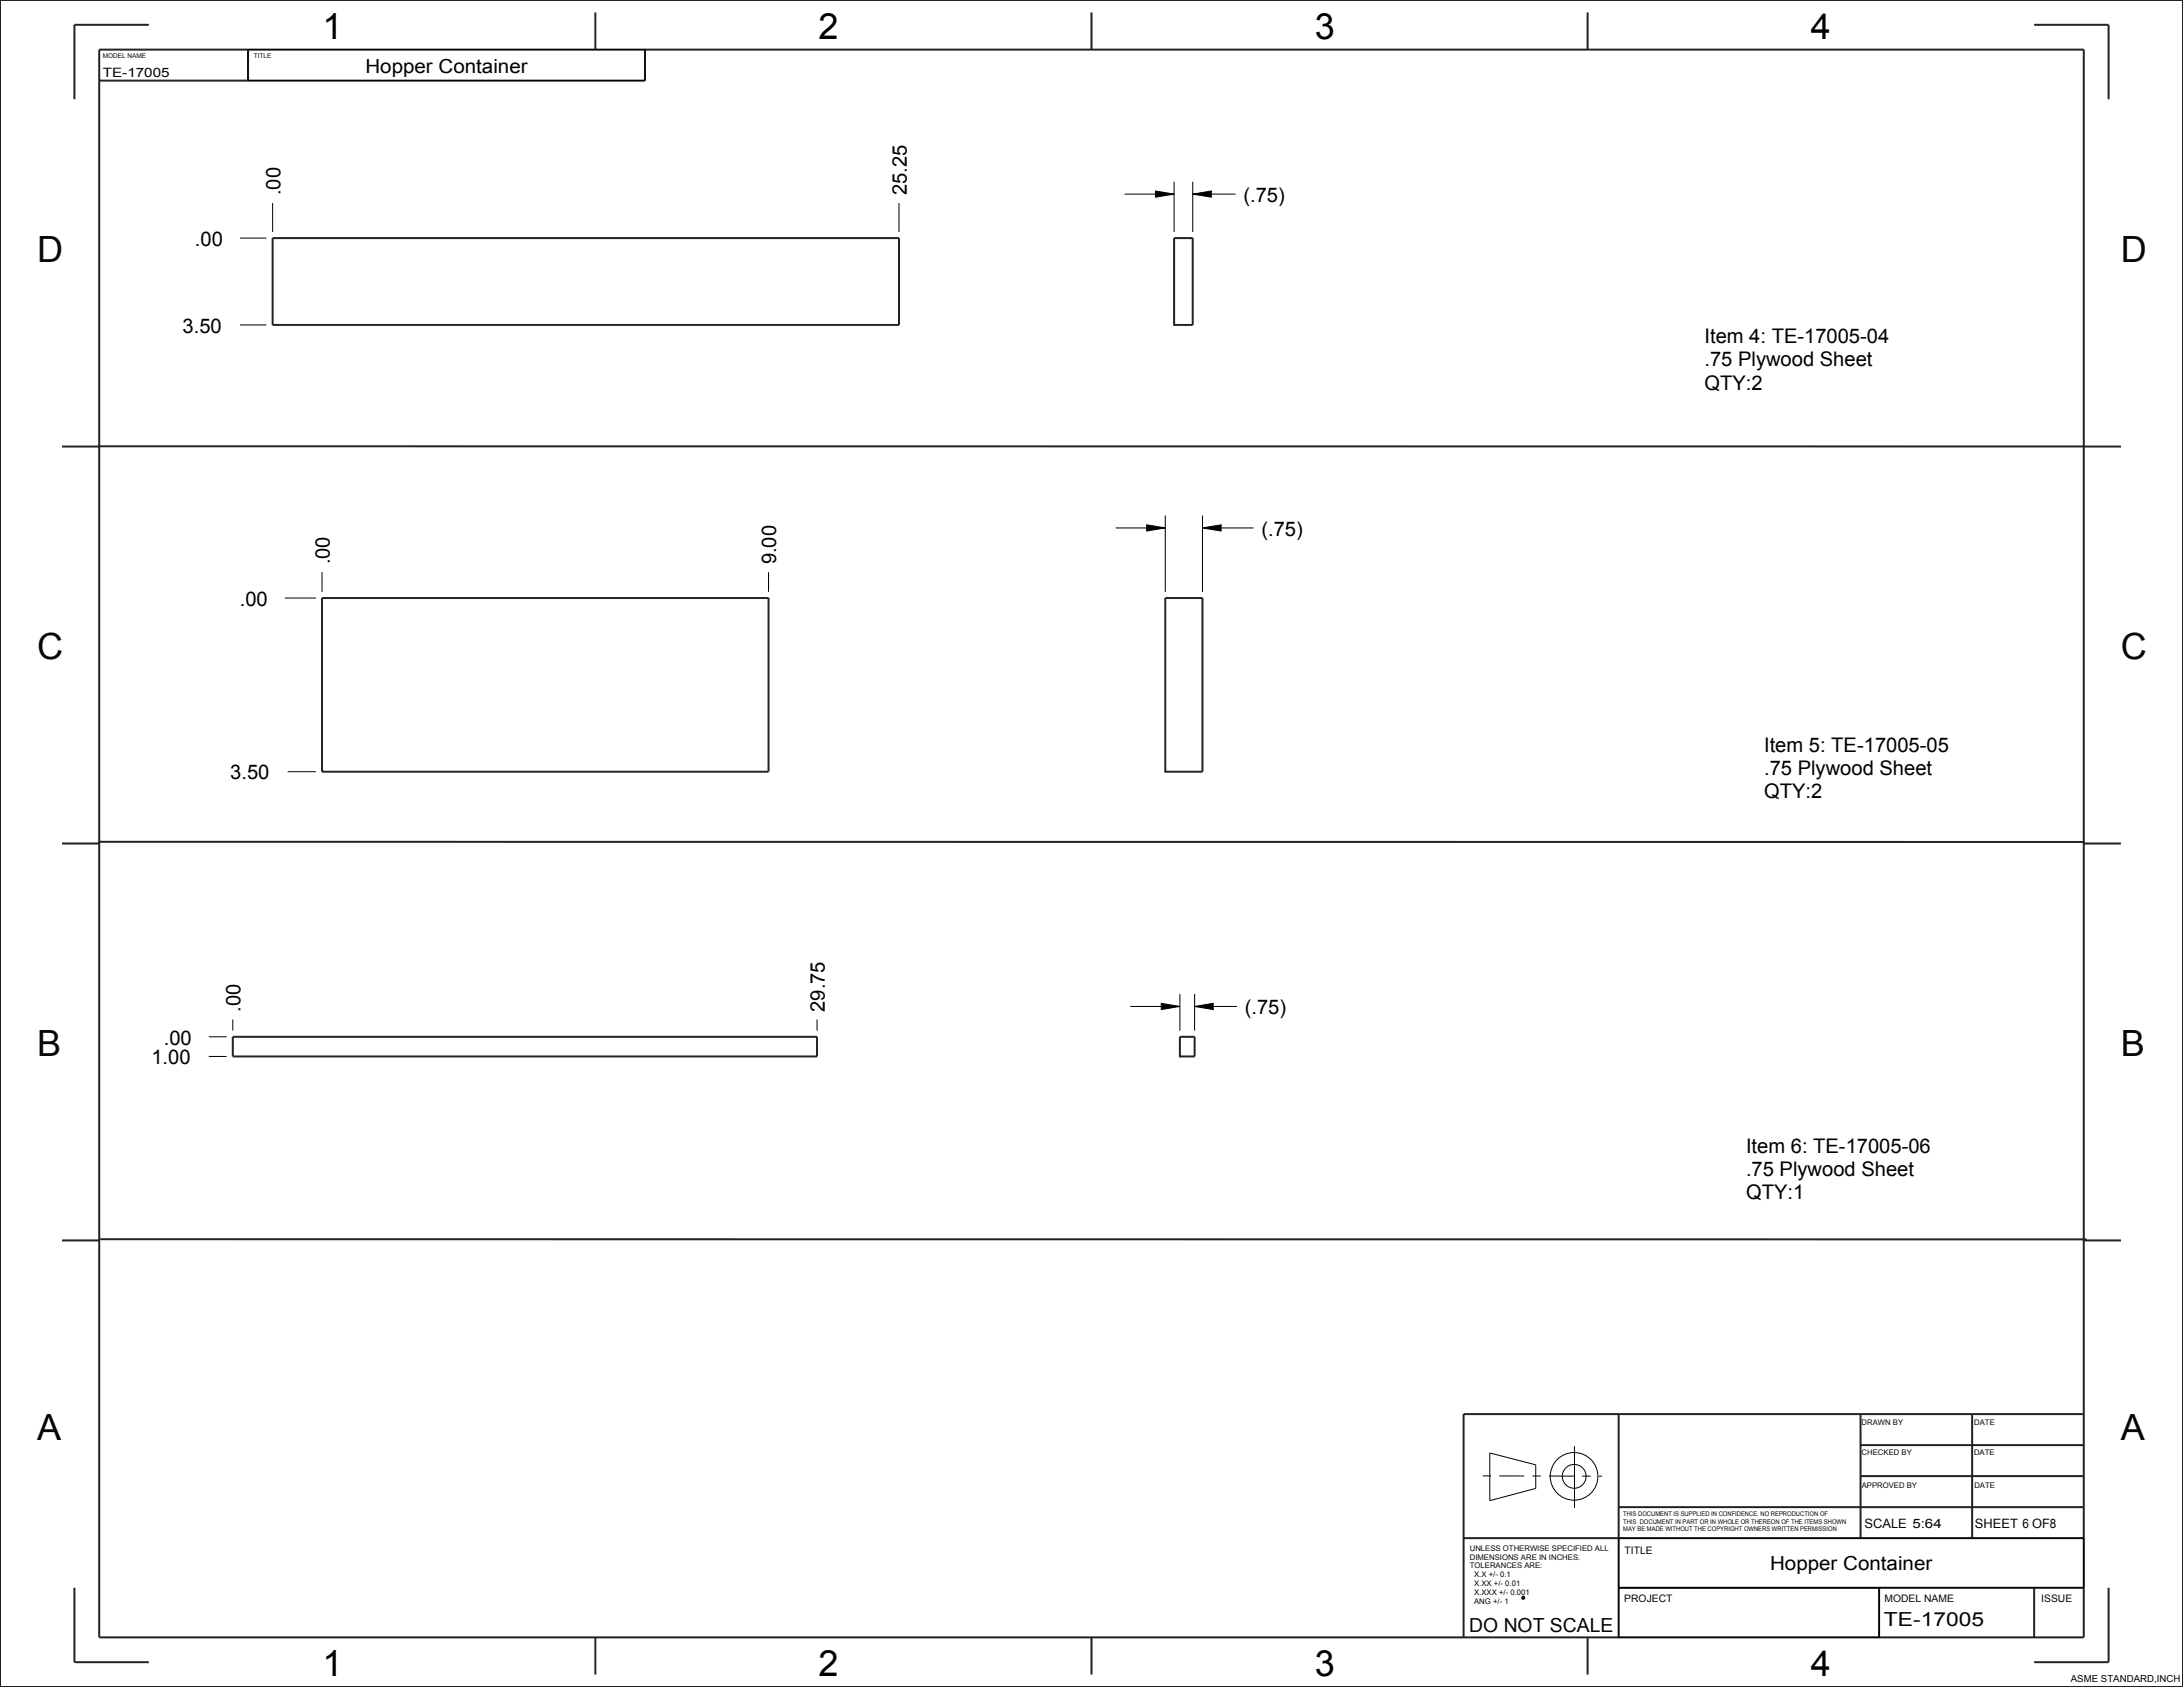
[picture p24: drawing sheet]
<svg xmlns="http://www.w3.org/2000/svg" width="559mm" height="432mm" viewBox="0 0 559 432" stroke-linecap="round" stroke-linejoin="round" font-family="sans-serif">
<defs><g id="words">
<g font-size="9.2">
<text x="82.5" y="9.9">1</text>
<text x="209.5" y="9.9">2</text>
<text x="336.5" y="9.9">3</text>
<text x="463.5" y="9.9">4</text>
<text x="82.5" y="429">1</text>
<text x="209.5" y="429">2</text>
<text x="336.5" y="429">3</text>
<text x="463.5" y="429">4</text>
</g>
<g font-size="9.2" fill="#060606">
<text x="9.5" y="67.1">D</text>
<text x="542.9" y="67.1">D</text>
<text x="9.5" y="168.7">C</text>
<text x="542.9" y="168.7">C</text>
<text x="9.5" y="270.3">B</text>
<text x="542.9" y="270.3">B</text>
<text x="9.5" y="368.7">A</text>
<text x="542.9" y="368.7">A</text>
</g>
<g font-size="5.2">
<text x="71.8" y="50" transform="rotate(-90 71.8 50)">.00</text>
<text x="232.1" y="50" transform="rotate(-90 232.1 50)">25.25</text>
<text x="318.3" y="51.7">(.75)</text>
<text x="49.9" y="62.9">.00</text>
<text x="46.7" y="85.2">3.50</text>
<text x="436.3" y="87.8">Item 4: TE-17005-04</text>
<text x="436.3" y="93.7">.75 Plywood Sheet</text>
<text x="436.3" y="99.7">QTY:2</text>
<text x="322.9" y="137.1">(.75)</text>
<text x="84.4" y="144.5" transform="rotate(-90 84.4 144.5)">.00</text>
<text x="198.7" y="144.5" transform="rotate(-90 198.7 144.5)">9.00</text>
<text x="61.4" y="155.1">.00</text>
<text x="451.6" y="192.5">Item 5: TE-17005-05</text>
<text x="59" y="199.5">3.50</text>
<text x="451.6" y="198.4">.75 Plywood Sheet</text>
<text x="451.6" y="204.4">QTY:2</text>
<text x="61.6" y="259" transform="rotate(-90 61.6 259)">.00</text>
<text x="211.1" y="259" transform="rotate(-90 211.1 259)">29.75</text>
<text x="318.6" y="259.6">(.75)</text>
<text x="41.9" y="267.4">.00</text>
<text x="38.8" y="272.4">1.00</text>
<text x="446.9" y="295.1">Item 6: TE-17005-06</text>
<text x="446.9" y="301">.75 Plywood Sheet</text>
<text x="446.9" y="307">QTY:1</text>
</g>
<g font-size="5">
<text x="93.5" y="18.6">Hopper Container</text>
<text x="453.1" y="402">Hopper Container</text>
</g>
<g font-size="5" fill="#060606">
<text x="376.1" y="417.6">DO NOT SCALE</text>
<text x="482.2" y="416.2">TE-17005</text>
</g>
<g font-size="3.3" fill="#060606">
<text x="26.3" y="19.8">TE-17005</text>
<text x="477.3" y="391">SCALE 5:64</text>
<text x="505.6" y="391.1">SHEET 6 OF8</text>
</g>
<g font-size="2.6" fill="#060606">
<text x="415.9" y="397.9">TITLE</text>
<text x="415.8" y="410.1">PROJECT</text>
<text x="482.4" y="410">MODEL NAME</text>
<text x="522.5" y="410.1">ISSUE</text>
</g>
<text font-size="2.5" x="530.1" y="430.5">ASME STANDARD,INCH</text>
<g font-size="2" fill="#060606">
<text x="476.5" y="364.7">DRAWN BY</text>
<text x="505.4" y="364.7">DATE</text>
<text x="476.5" y="372.5">CHECKED BY</text>
<text x="505.3" y="372.5">DATE</text>
<text x="476.6" y="380.8">APPROVED BY</text>
<text x="505.4" y="380.8">DATE</text>
<text x="376.2" y="396.9">UNLESS OTHERWISE SPECIFIED ALL</text>
<text x="376.2" y="399.2">DIMENSIONS ARE IN INCHES.</text>
<text x="376.2" y="401.5">TOLERANCES ARE:</text>
<text x="377.3" y="403.8">X.X +/- 0.1</text>
<text x="377.3" y="406">X.XX +/- 0.01</text>
<text x="377.3" y="408.3">X.XXX +/- 0.001</text>
<text x="377.3" y="410.6">ANG +/- 1</text>
</g>
<g font-size="1.7" fill="#060606">
<text x="26.3" y="14.9">MODEL NAME</text>
<text x="65" y="14.8">TITLE</text>
<text x="415.5" y="388.1">THIS DOCUMENT IS SUPPLIED IN CONFIDENCE. NO REPRODUCTION OF</text>
<text x="415.5" y="390">THIS DOCUMENT IN PART OR IN WHOLE OR THEREON OF THE ITEMS SHOWN</text>
<text x="415.5" y="391.9">MAY BE MADE WITHOUT THE COPYRIGHT OWNERS WRITTEN PERMISSION</text>
</g>
</g></defs>
<path d="M389.8 408.7l.4 .1-.2 .4-.4-.1z" fill="none" stroke="#060606" stroke-width=".51"/>
<path d="M295.8 48.9l4.8 .8-4.8 .8zM305.3 49.7l4.8-.8v1.6zM293.5 134.3l4.8 .8-4.8 .8zM307.8 135.1l4.8-.8v1.6zM297.3 256.8l4.7 .8-4.7 .8zM305.8 257.6l4.8-.8v1.6z" fill="#000"/>
<g fill="none" stroke="#000" stroke-width=".26">
<path d="M63.5 12.7h101.6v7.9h-101.6zM69.8 52v7.4M230.1 52v7.4M287.9 49.7h12.7M295.8 48.9l4.8 .8-4.8 .8zM300.6 46.5v12.9M305.3 49.7l4.8-.8v1.6zM305.3 46.5v12.9M305.3 49.7h11M61.4 60.9h6.8M61.4 83.2h6.8M285.6 135.1h12.7"/>
<path d="M293.5 134.3l4.8 .8-4.8 .8zM298.3 132v19.5M307.8 135.1l4.8-.8v1.6zM307.8 132v19.5M307.8 135.1h13.1M72.9 153.1h7.9M82.4 146.5v5M196.7 146.5v5M73.6 197.5h7.2M289.3 257.6h12.7M297.3 256.8l4.7 .8-4.7 .8zM302 254.4v9.4"/>
<path d="M305.8 257.6l4.8-.8v1.6zM305.8 254.4v9.4M305.8 257.6h10.8M53.4 270.4h4.6M53.4 265.4h4.6M59.6 261v2.8M209.1 261v2.8M381.4 371.9l11.7 3v6.1l-11.7 3.1zM403 370.2v15.8M414.3 393.7h119.1v12.7h-119.1zM414.3 406.4h66.7v12.7h-66.7z"/>
<circle cx="402.9" cy="377.9" r="6.1"/>
<circle cx="403" cy="377.9" r="3"/>
</g>
<path d="M379.5 377.8h30.6" fill="none" stroke="#000" stroke-width=".26" stroke-dasharray="2.1 2.1 6.4 2.1" stroke-linecap="butt"/>
<g fill="none" stroke="#222" stroke-width=".51">
<path d="M0 0h558.8v431.8h-558.8zM25.4 12.7h508v406.4h-508zM38.1 6.3h-19.1v19.1M63.5 12.7v7.9M152.4 3.2v9.5M165.1 12.7v7.9h-139.7M279.4 3.2v9.5M406.4 3.2v9.5M520.7 6.3h19.1v19.1M69.8 60.9h160.3v22.3h-160.3zM300.6 60.9h4.7v22.3h-4.7zM15.9 114.3h9.5"/>
<path d="M25.2 114.2l508.4 .1M533.4 114.3h9.5M82.4 153.1h114.3v44.4h-114.3zM298.3 153.1h9.5v44.4h-9.5zM15.9 215.9h9.5M25.2 215.5h508.5M533.4 215.9h9.5M59.6 265.4h149.5v5h-149.5zM302 265.4h3.8v5h-3.8zM15.9 317.5h9.5M25.7 317.2h508.4M533.4 317.5h9.5"/>
<path d="M414.3 361.9v57.2M476.3 377.8h57.1M476.3 369.9h57.1M476.3 361.9v31.8M504.8 361.9v31.8M533.4 361.9h-158.7v57.2M374.7 393.7h158.7M414.3 385.8h119.1M19 406.4v19h19.1M152.4 419.1v9.5M279.4 419.1v9.5M406.4 419.1v9.5"/>
<path d="M414.3 406.4h119.1M481 406.4v12.7M520.7 406.4v12.7M539.8 406.4v19h-19.1"/>
</g>
<use href="#words"/>
</svg>
